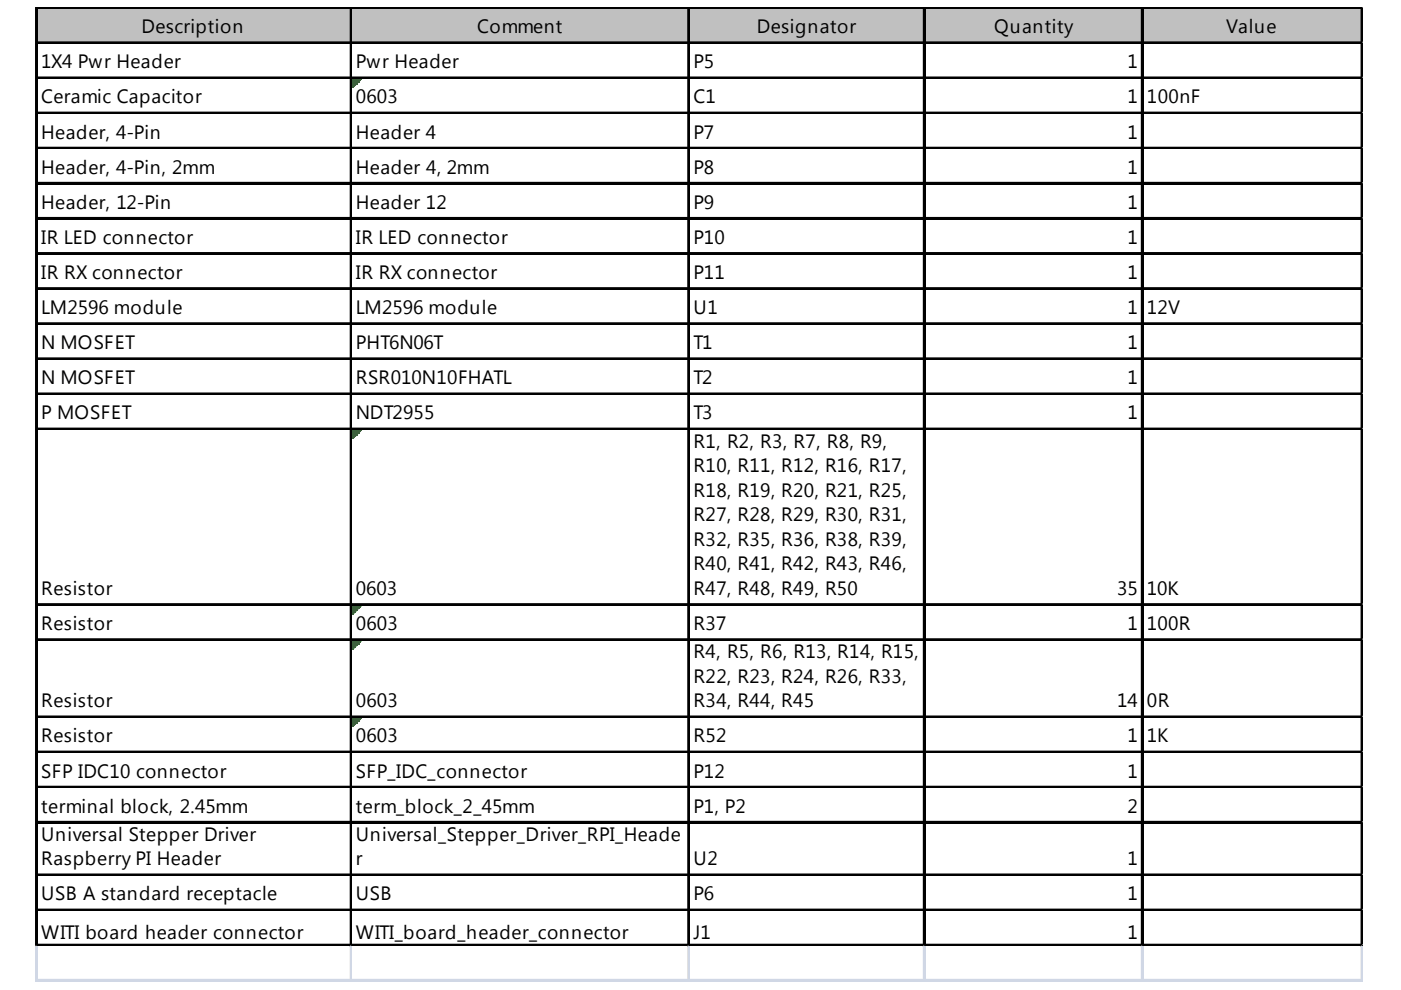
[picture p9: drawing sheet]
<svg xmlns="http://www.w3.org/2000/svg" width="297mm" height="210mm" viewBox="0 0 297 210" stroke-linecap="round" stroke-linejoin="round" font-family="sans-serif">
<defs><g id="words">
<g font-size="4.1">
<text x="30" y="7.1">Description</text>
<text x="101.2" y="7.1">Comment</text>
<text x="160.4" y="7.1">Designator</text>
<text x="210.8" y="7.1">Quantity</text>
<text x="260" y="7.1">Value</text>
<text x="8.7" y="14.5">1X4 Pwr Header</text>
<text x="75.4" y="14.5">Pwr Header</text>
<text x="147" y="14.5">P5</text>
<text x="239.1" y="14.5">1</text>
<text x="8.7" y="21.9">Ceramic Capacitor</text>
<text x="75.4" y="21.9">0603</text>
<text x="147" y="21.9">C1</text>
<text x="239.1" y="21.9">1</text>
<text x="243.2" y="21.9">100nF</text>
<text x="8.7" y="29.4">Header, 4-Pin</text>
<text x="75.4" y="29.4">Header 4</text>
<text x="147" y="29.4">P7</text>
<text x="239.1" y="29.4">1</text>
<text x="8.7" y="36.8">Header, 4-Pin, 2mm</text>
<text x="75.4" y="36.8">Header 4, 2mm</text>
<text x="147" y="36.8">P8</text>
<text x="239.1" y="36.8">1</text>
<text x="8.7" y="44.3">Header, 12-Pin</text>
<text x="75.4" y="44.3">Header 12</text>
<text x="147" y="44.3">P9</text>
<text x="239.1" y="44.3">1</text>
<text x="8.7" y="51.7">IR LED connector</text>
<text x="75.4" y="51.7">IR LED connector</text>
<text x="147" y="51.7">P10</text>
<text x="239.1" y="51.7">1</text>
<text x="8.7" y="59.2">IR RX connector</text>
<text x="75.4" y="59.2">IR RX connector</text>
<text x="147" y="59.2">P11</text>
<text x="239.1" y="59.2">1</text>
<text x="8.7" y="66.6">LM2596 module</text>
<text x="75.4" y="66.6">LM2596 module</text>
<text x="147" y="66.6">U1</text>
<text x="239.1" y="66.6">1</text>
<text x="243.2" y="66.6">12V</text>
<text x="8.7" y="74">N MOSFET</text>
<text x="75.4" y="74">PHT6N06T</text>
<text x="147" y="74">T1</text>
<text x="239.1" y="74">1</text>
<text x="8.7" y="81.5">N MOSFET</text>
<text x="75.4" y="81.5">RSR010N10FHATL</text>
<text x="147" y="81.5">T2</text>
<text x="239.1" y="81.5">1</text>
<text x="8.7" y="88.9">P MOSFET</text>
<text x="75.4" y="88.9">NDT2955</text>
<text x="147" y="88.9">T3</text>
<text x="239.1" y="88.9">1</text>
<text x="147" y="94.9">R1, R2, R3, R7, R8, R9,</text>
<text x="147" y="100.1">R10, R11, R12, R16, R17,</text>
<text x="147" y="105.3">R18, R19, R20, R21, R25,</text>
<text x="147" y="110.5">R27, R28, R29, R30, R31,</text>
<text x="147" y="115.7">R32, R35, R36, R38, R39,</text>
<text x="147" y="120.9">R40, R41, R42, R43, R46,</text>
<text x="8.7" y="126.2">Resistor</text>
<text x="75.4" y="126.2">0603</text>
<text x="147" y="126.2">R47, R48, R49, R50</text>
<text x="236.8" y="126.2">35</text>
<text x="243.2" y="126.2">10K</text>
<text x="8.7" y="133.6">Resistor</text>
<text x="75.4" y="133.6">0603</text>
<text x="147" y="133.6">R37</text>
<text x="239.1" y="133.6">1</text>
<text x="243.2" y="133.6">100R</text>
<text x="147" y="139.6">R4, R5, R6, R13, R14, R15,</text>
<text x="8.7" y="150">Resistor</text>
<text x="75.4" y="150">0603</text>
<text x="147" y="144.8">R22, R23, R24, R26, R33,</text>
<text x="147" y="150">R34, R44, R45</text>
<text x="236.8" y="150">14</text>
<text x="243.2" y="150">0R</text>
<text x="8.7" y="157.4">Resistor</text>
<text x="75.4" y="157.4">0603</text>
<text x="147" y="157.4">R52</text>
<text x="239.1" y="157.4">1</text>
<text x="243.2" y="157.4">1K</text>
<text x="8.7" y="164.9">SFP IDC10 connector</text>
<text x="75.4" y="164.9">SFP_IDC_connector</text>
<text x="147" y="164.9">P12</text>
<text x="239.1" y="164.9">1</text>
<text x="8.7" y="172.3">terminal block, 2.45mm</text>
<text x="75.4" y="172.3">term_block_2_45mm</text>
<text x="147" y="172.3">P1, P2</text>
<text x="239.1" y="172.3">2</text>
<text x="8.7" y="178.3">Universal Stepper Driver</text>
<text x="75.4" y="178.3">Universal_Stepper_Driver_RPI_Heade</text>
<text x="8.7" y="183.5">Raspberry PI Header</text>
<text x="75.4" y="183.5">r</text>
<text x="147" y="183.5">U2</text>
<text x="239.1" y="183.5">1</text>
<text x="8.7" y="190.9">USB A standard receptacle</text>
<text x="75.4" y="190.9">USB</text>
<text x="147" y="190.9">P6</text>
<text x="239.1" y="190.9">1</text>
<text x="8.7" y="199.1">WITI board header connector</text>
<text x="75.4" y="199.1">WITI_board_header_connector</text>
<text x="147" y="199.1">J1</text>
<text x="239.1" y="199.1">1</text>
</g>
</g></defs>
<path d="M7.9 1.8h281.1v7.5h-281.1z" fill="#c0c0c0"/>
<path d="M74.7 16.8h1.9" fill="none" stroke="#008000" stroke-width=".37"/>
<path d="M74.7 16.8h1.9v.4h-1.9z" fill="#008000"/>
<path d="M74.7 17.2h1.5" fill="none" stroke="#008000" stroke-width=".37"/>
<path d="M74.7 17.2h1.5v.3h-1.5z" fill="#008000"/>
<path d="M74.7 17.5h1.1" fill="none" stroke="#008000" stroke-width=".37"/>
<path d="M74.7 17.5h1.1v.4h-1.1z" fill="#008000"/>
<path d="M74.7 17.9h.7" fill="none" stroke="#008000" stroke-width=".37"/>
<path d="M74.7 17.9h.7v.4h-.7z" fill="#008000"/>
<path d="M74.7 18.3h.4" fill="none" stroke="#008000" stroke-width=".37"/>
<path d="M74.7 18.3h.4v.3h-.4z" fill="#008000"/>
<path d="M74.7 91.2h1.9" fill="none" stroke="#008000" stroke-width=".37"/>
<path d="M74.7 91.2h1.9v.4h-1.9z" fill="#008000"/>
<path d="M74.7 91.6h1.5" fill="none" stroke="#008000" stroke-width=".37"/>
<path d="M74.7 91.6h1.5v.4h-1.5z" fill="#008000"/>
<path d="M74.7 92h1.1" fill="none" stroke="#008000" stroke-width=".37"/>
<path d="M74.7 92h1.1v.3h-1.1z" fill="#008000"/>
<path d="M74.7 92.3h.7" fill="none" stroke="#008000" stroke-width=".37"/>
<path d="M74.7 92.3h.7v.4h-.7z" fill="#008000"/>
<path d="M74.7 92.7h.4" fill="none" stroke="#008000" stroke-width=".37"/>
<path d="M74.7 92.7h.4v.4h-.4z" fill="#008000"/>
<path d="M74.7 128.4h1.9" fill="none" stroke="#008000" stroke-width=".37"/>
<path d="M74.7 128.4h1.9v.4h-1.9z" fill="#008000"/>
<path d="M74.7 128.8h1.5" fill="none" stroke="#008000" stroke-width=".37"/>
<path d="M74.7 128.8h1.5v.4h-1.5z" fill="#008000"/>
<path d="M74.7 129.2h1.1" fill="none" stroke="#008000" stroke-width=".37"/>
<path d="M74.7 129.2h1.1v.4h-1.1z" fill="#008000"/>
<path d="M74.7 129.6h.7" fill="none" stroke="#008000" stroke-width=".37"/>
<path d="M74.7 129.6h.7v.3h-.7z" fill="#008000"/>
<path d="M74.7 129.9h.4" fill="none" stroke="#008000" stroke-width=".37"/>
<path d="M74.7 129.9h.4v.4h-.4z" fill="#008000"/>
<path d="M74.7 135.9h1.9" fill="none" stroke="#008000" stroke-width=".37"/>
<path d="M74.7 135.9h1.9v.4h-1.9z" fill="#008000"/>
<path d="M74.7 136.3h1.5" fill="none" stroke="#008000" stroke-width=".37"/>
<path d="M74.7 136.3h1.5v.3h-1.5z" fill="#008000"/>
<path d="M74.7 136.6h1.1" fill="none" stroke="#008000" stroke-width=".37"/>
<path d="M74.7 136.6h1.1v.4h-1.1z" fill="#008000"/>
<path d="M74.7 137h.7" fill="none" stroke="#008000" stroke-width=".37"/>
<path d="M74.7 137h.7v.4h-.7z" fill="#008000"/>
<path d="M74.7 137.4h.4" fill="none" stroke="#008000" stroke-width=".37"/>
<path d="M74.7 137.4h.4v.3h-.4z" fill="#008000"/>
<path d="M74.7 152.3h1.9" fill="none" stroke="#008000" stroke-width=".37"/>
<path d="M74.7 152.3h1.9v.3h-1.9z" fill="#008000"/>
<path d="M74.7 152.6h1.5" fill="none" stroke="#008000" stroke-width=".37"/>
<path d="M74.7 152.6h1.5v.4h-1.5z" fill="#008000"/>
<path d="M74.7 153h1.1" fill="none" stroke="#008000" stroke-width=".37"/>
<path d="M74.7 153h1.1v.4h-1.1z" fill="#008000"/>
<path d="M74.7 153.4h.7" fill="none" stroke="#008000" stroke-width=".37"/>
<path d="M74.7 153.4h.7v.3h-.7z" fill="#008000"/>
<path d="M74.7 153.7h.4" fill="none" stroke="#008000" stroke-width=".37"/>
<path d="M74.7 153.7h.4v.4h-.4z" fill="#008000"/>
<g fill="none" stroke="#000" stroke-width=".37">
<path d="M7.6 1.5v199.1M7.8 1.5v199.1M8 1.5h281M8 1.7h281M8 9h281M8 9.1h281M8 16.4h281M8 16.6h281M74.3 1.9v198.7M74.5 1.9v198.7M145.9 1.9v198.7M146.1 1.9v198.7"/>
<path d="M195.8 1.9v198.7M196 1.9v198.7M242.1 1.9v198.7M242.2 1.9v198.7M288.7 1.9v198.7M8 23.8h281M8 24h281M8 31.3h281M8 31.5h281M8 38.7h281M8 38.9h281M8 46.2h281"/>
<path d="M8 46.4h281M8 53.6h281M8 53.8h281M8 61.1h281M8 61.3h281M8 68.5h281M8 68.7h281M8 76h281M8 76.1h281M8 83.4h281M8 83.6h281M8 90.8h281"/>
<path d="M8 91h281M8 128.1h281M8 128.3h281M8 135.5h281M8 135.7h281M8 151.9h281M8 152.1h281M8 159.3h281M8 159.5h281M8 166.8h281M8 167h281M8 174.2h281"/>
<path d="M8 174.4h281M8 185.4h281M8 185.6h281M8 192.8h281M8 193h281M8 200.3h281M8 200.5h281"/>
</g>
<path d="M288.8 1.9v198.7" fill="none" stroke="#000" stroke-width=".34"/>
<g fill="none" stroke="#d0d7e5" stroke-width=".37">
<path d="M7.6 200.6v7.5M7.6 207.7h281.4M7.6 207.9h281.4M7.8 200.6v7.5M74.3 200.6v7.5M74.5 200.6v7.5M145.9 200.6v7.5M146.1 200.6v7.5M195.8 200.6v7.5M196 200.6v7.5M242.1 200.6v7.5M242.2 200.6v7.5"/>
<path d="M288.7 200.6v7.5"/>
</g>
<path d="M288.8 200.6v7.5" fill="none" stroke="#d0d7e5" stroke-width=".34"/>
<use href="#words"/>
</svg>
